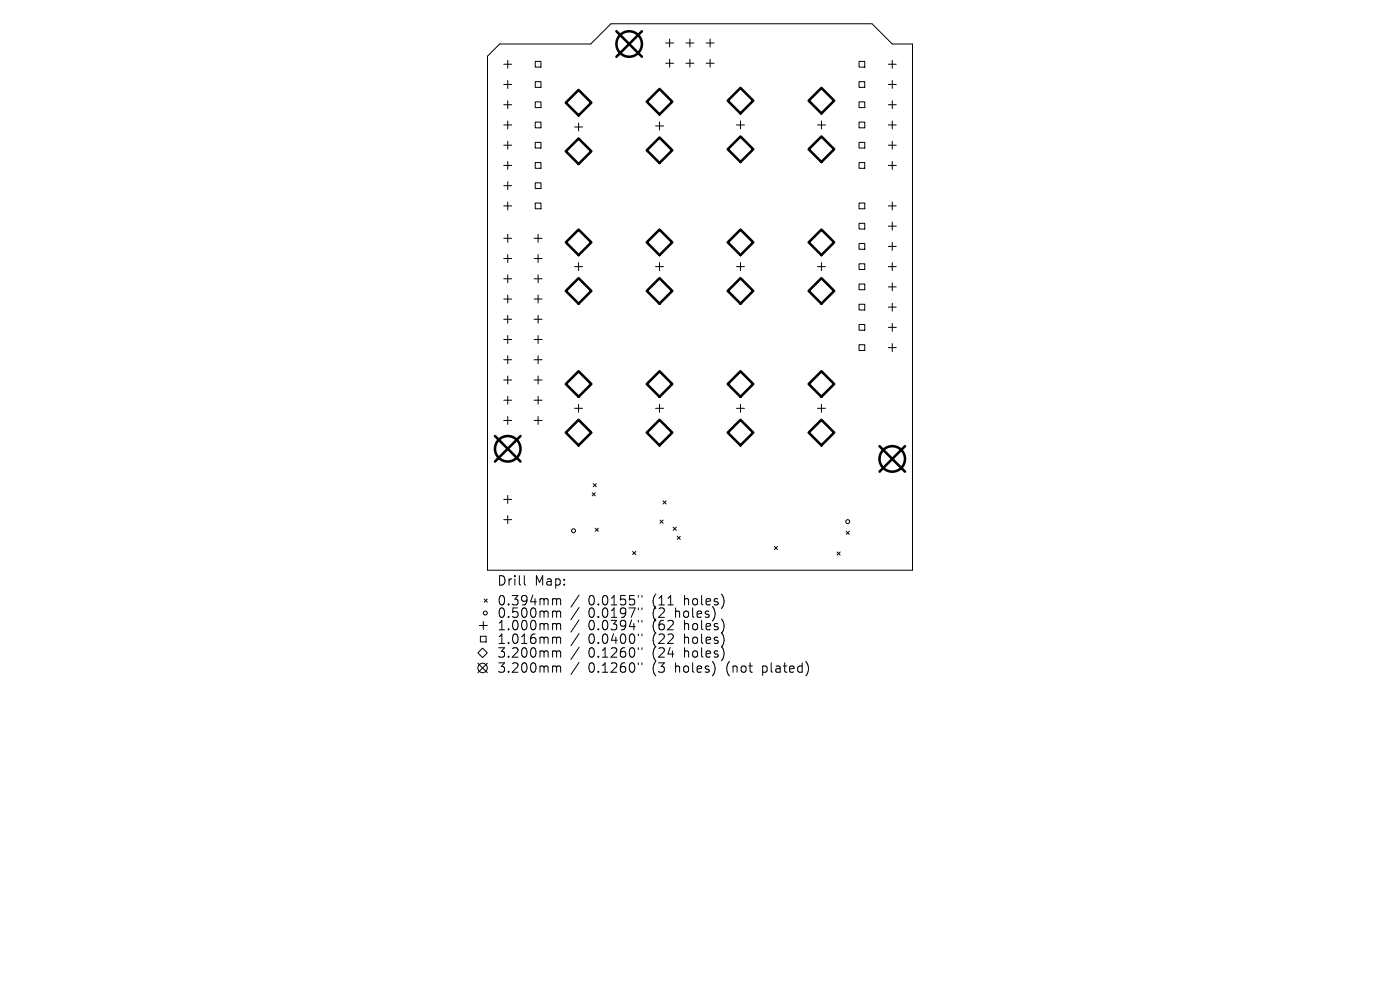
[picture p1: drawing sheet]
<svg xmlns="http://www.w3.org/2000/svg" width="297mm" height="210mm" viewBox="0 0 297 210" stroke-linecap="round" stroke-linejoin="round" font-family="sans-serif">
<defs><g id="words">
<g font-size="2.8">
<text x="105.4" y="124.5">Drill</text>
<text x="113.4" y="124.5">Map:</text>
<text x="105.4" y="128.7">0.394mm</text>
<text x="105.4" y="131.3">0.500mm</text>
<text x="124.8" y="128.7">0.0155&quot;</text>
<text x="124.8" y="131.3">0.0197&quot;</text>
<text x="138.6" y="128.7">(11</text>
<text x="138.6" y="131.3">(2</text>
<text x="143.5" y="131.3">holes)</text>
<text x="145.4" y="128.7">holes)</text>
<text x="105.4" y="134">1.000mm</text>
<text x="105.4" y="136.9">1.016mm</text>
<text x="124.8" y="134">0.0394&quot;</text>
<text x="124.8" y="136.9">0.0400&quot;</text>
<text x="138.6" y="134">(62</text>
<text x="138.6" y="136.9">(22</text>
<text x="145.4" y="134">holes)</text>
<text x="145.4" y="136.9">holes)</text>
<text x="105.4" y="139.8">3.200mm</text>
<text x="105.4" y="143">3.200mm</text>
<text x="124.8" y="139.8">0.1260&quot;</text>
<text x="124.8" y="143">0.1260&quot;</text>
<text x="138.6" y="139.8">(24</text>
<text x="138.6" y="143">(3</text>
<text x="143.5" y="143">holes)</text>
<text x="145.4" y="139.8">holes)</text>
<text x="154.6" y="143">(not</text>
<text x="162.4" y="143">plated)</text>
</g>
</g></defs>
<g fill="none" stroke="#000" stroke-width=".21">
<path d="M106 9.3h19.3l4.3-4.3h55.4l4.3 4.3h4.3v111.7h-90.2v-109.1zM106.9 13.6h1.7M106.9 17.9h1.7M107.7 12.8v1.7M107.7 17.1v1.7M113.5 13h1.3v1.2h-1.3zM113.5 17.3h1.3v1.2h-1.3zM141.2 9.1h1.7M141.2 13.4h1.7M142.1 8.3v1.7M142.1 12.6v1.7M145.5 9.1h1.7"/>
<path d="M145.5 13.4h1.7M146.4 8.3v1.7M146.4 12.6v1.7M149.8 9.1h1.7M149.8 13.4h1.7M150.6 8.3v1.7M150.6 12.6v1.7M182.2 13h1.3v1.2h-1.3zM182.2 17.3h1.3v1.2h-1.3zM188.4 13.6h1.7M188.4 17.9h1.7M189.3 12.8v1.7"/>
<path d="M189.3 17.1v1.7M106.9 22.2h1.7M106.9 26.5h1.7M106.9 30.8h1.7M106.9 35.1h1.7M106.9 39.4h1.7M107.7 21.4v1.7M107.7 25.7v1.7M107.7 30v1.6M107.7 34.3v1.6M107.7 38.5v1.7M113.5 21.6h1.3v1.2h-1.3z"/>
<path d="M113.5 25.9h1.3v1.2h-1.3zM113.5 30.2h1.3v1.2h-1.3zM113.5 34.5h1.3v1.2h-1.3zM113.5 38.8h1.3v1.2h-1.3zM121.9 26.9h1.7M122.7 26.1v1.7M139.1 26.7h1.7M139.9 25.9v1.7M156.2 26.5h1.7M157.1 25.7v1.7M173.4 26.5h1.7M174.3 25.7v1.7"/>
<path d="M182.2 21.6h1.3v1.2h-1.3zM182.2 25.9h1.3v1.2h-1.3zM182.2 30.2h1.3v1.2h-1.3zM182.2 34.5h1.3v1.2h-1.3zM188.4 22.2h1.7M188.4 26.5h1.7M188.4 30.8h1.7M188.4 35.1h1.7M189.3 21.4v1.7M189.3 25.7v1.7M189.3 30v1.6M189.3 34.3v1.6"/>
<path d="M106.9 43.7h1.7M106.9 50.6h1.7M106.9 54.8h1.7M106.9 59.1h1.7M107.7 42.8v1.7M107.7 49.7v1.7M107.7 54v1.7M107.7 58.3v1.7M113.3 50.6h1.7M113.3 54.8h1.7M113.3 59.1h1.7M113.5 43.1h1.3v1.2h-1.3z"/>
<path d="M114.2 49.7v1.7M114.2 54v1.7M114.2 58.3v1.7M121.9 56.6h1.7M122.7 55.7v1.7M139.1 56.6h1.7M139.9 55.7v1.7M156.2 56.6h1.7M157.1 55.7v1.7M173.4 56.6h1.7M174.3 55.7v1.7M182.2 43.1h1.3v1.2h-1.3z"/>
<path d="M182.2 47.4h1.3v1.2h-1.3zM182.2 51.7h1.3v1.2h-1.3zM182.2 56h1.3v1.2h-1.3zM188.4 43.7h1.7M188.4 56.6h1.7M188.4 48h1.7M188.4 52.3h1.7M189.3 42.8v1.7M189.3 47.1v1.7M189.3 51.4v1.7M189.3 55.7v1.7M106.9 63.4h1.7"/>
<path d="M106.9 67.7h1.7M106.9 72h1.7M106.9 76.3h1.7M107.7 62.6v1.7M107.7 66.9v1.7M107.7 71.2v1.7M107.7 75.5v1.7M107.7 79.8v1.6M113.3 63.4h1.7M113.3 67.7h1.7M113.3 72h1.7M113.3 76.3h1.7"/>
<path d="M114.2 62.6v1.7M114.2 66.9v1.7M114.2 71.2v1.7M114.2 75.5v1.7M114.2 79.8v1.6M182.2 60.2h1.3v1.3h-1.3zM182.2 64.5h1.3v1.3h-1.3zM182.2 68.8h1.3v1.2h-1.3zM182.2 73.1h1.3v1.2h-1.3zM188.4 60.9h1.7M188.4 65.1h1.7M188.4 69.4h1.7"/>
<path d="M188.4 73.7h1.7M189.3 60v1.7M189.3 64.3v1.7M189.3 68.6v1.7M189.3 72.9v1.7M106.9 80.6h1.7M106.9 84.9h1.7M106.9 89.2h1.7M107.7 84.1v1.6M107.7 88.3v1.7M113.3 80.6h1.7M113.3 84.9h1.7"/>
<path d="M113.3 89.2h1.7M114.2 84.1v1.6M114.2 88.3v1.7M121.9 86.6h1.7M122.7 85.8v1.7M139.1 86.6h1.7M139.9 85.8v1.7M156.2 86.6h1.7M157.1 85.8v1.7M173.4 86.6h1.7M174.3 85.8v1.7M106.9 105.9h1.7"/>
<path d="M106.9 110.2h1.7M107.7 105.1v1.7M107.7 109.4v1.7M125.6 104.5l.7 .7M125.8 102.6l.7 .7M126.3 112l.6 .7M126.3 104.5l-.7 .7M126.5 102.6l-.7 .7M126.9 112l-.6 .7M134.2 117l.7 .6M134.9 117l-.7 .6M140 110.3l.7 .7"/>
<path d="M140.7 106.2l.6 .7M140.7 110.3l-.7 .7M141.3 106.2l-.6 .7M142.8 111.8l.7 .7M143.5 111.8l-.7 .7M143.7 113.8l.6 .6M144.3 113.8l-.6 .6M164.3 115.9l.6 .7M164.9 115.9l-.6 .7M177.6 117.1l.6 .7M178.2 117.1l-.6 .7M179.5 112.7l.7 .7"/>
<path d="M180.2 112.7l-.7 .7M101.7 132.7h1.7M101.9 135h1.2v1.2h-1.2zM102.4 137.5l1 1-1 1-1-1zM102.5 131.8v1.7M102.7 127.1l.7 .6M103.4 127.1l-.7 .6M111.2 122.1v1.7l.3 .3M117.5 127l.5 .1 .1 .2M117.5 129.6l.5 .1 .1 .2M117.5 132.3h.3l.3 .3M117.5 135.2l.5 .1 .1 .1"/>
<path d="M117.5 138.1l.5 .1 .1 .2M118.1 127.3l.3-.3 .4 .1 .1 1.2M118.1 127.3v1M118.1 129.9v1.1M118.1 132.6v1M118.1 135.4v1.1M118.1 138.4v1M118.1 129.9l.3-.3 .4 .1 .1 1.3M118.1 132.6l.3-.3 .4 .1 .1 1.2M118.1 135.4l.3-.2 .4 .1 .1 1.2M118.1 138.4l.3-.3 .4 .1 .1 1.2M122.8 126.2l-1.7 2.6"/>
<path d="M122.8 128.9l-1.7 2.5M122.8 131.5l-1.7 2.6M122.8 134.4l-1.7 2.6M122.8 137.3l-1.7 2.6M135.4 126.3v.4M135.4 129v.3M135.4 131.6v.4M135.4 134.5v.4M135.4 137.4v.4M136.2 126.3v.4M136.2 129v.3M136.2 131.6v.4"/>
<path d="M136.2 134.5v.4M136.2 137.4v.4M101.4 140.7l2 2M103.4 140.7l-2 2M117.5 141.3h.3l.3 .3M118.1 141.6v1M118.1 141.6l.3-.3 .4 .1 .1 1.2M122.8 140.5l-1.7 2.6M135.4 140.6v.4M136.2 140.6v.4"/>
<circle cx="121.7" cy="112.6" r=".42"/>
<circle cx="179.8" cy="110.7" r=".42"/>
<circle cx="103" cy="130" r=".42"/>
<circle cx="102.4" cy="141.7" r="1"/>
</g>
<g fill="none" stroke="#000" stroke-width=".54">
<path d="M130.8 6.6l5.4 5.4M136.2 6.6l-5.4 5.4M139.9 18.9l2.7 2.7-2.7 2.7-2.7-2.7zM120 21.8l2.7-2.7 2.7 2.7-2.7 2.7zM120 32.1l2.7-2.7 2.7 2.7-2.7 2.7zM137.2 31.9l2.7-2.7 2.7 2.7-2.7 2.7zM154.4 21.4l2.7-2.7 2.7 2.7-2.7 2.7zM154.4 31.7l2.7-2.7 2.7 2.7-2.7 2.7zM171.6 21.4l2.7-2.7 2.7 2.7-2.7 2.7zM171.6 31.7l2.7-2.7 2.7 2.7-2.7 2.7zM120 51.4l2.7-2.7 2.7 2.7-2.7 2.7zM137.2 51.4l2.7-2.7 2.7 2.7-2.7 2.7z"/>
<path d="M139.9 59l2.7 2.7-2.7 2.7-2.7-2.7zM154.4 51.4l2.7-2.7 2.7 2.7-2.7 2.7zM171.6 51.4l2.7-2.7 2.7 2.7-2.7 2.7zM120 61.7l2.7-2.7 2.7 2.7-2.7 2.7zM154.4 61.7l2.7-2.7 2.7 2.7-2.7 2.7zM171.6 61.7l2.7-2.7 2.7 2.7-2.7 2.7zM105 92.5l5.4 5.4M110.4 92.5l-5.4 5.4M120 81.5l2.7-2.7 2.7 2.7-2.7 2.7zM120 91.8l2.7-2.7 2.7 2.7-2.7 2.7zM137.2 81.5l2.7-2.7 2.7 2.7-2.7 2.7zM137.2 91.8l2.7-2.7 2.7 2.7-2.7 2.7z"/>
<path d="M154.4 81.5l2.7-2.7 2.7 2.7-2.7 2.7zM154.4 91.8l2.7-2.7 2.7 2.7-2.7 2.7zM171.6 81.5l2.7-2.7 2.7 2.7-2.7 2.7zM171.6 91.8l2.7-2.7 2.7 2.7-2.7 2.7zM186.6 94.6l5.4 5.5M192 94.6l-5.4 5.5"/>
<circle cx="133.5" cy="9.3" r="2.7"/>
<circle cx="107.7" cy="95.2" r="2.7"/>
<circle cx="189.3" cy="97.3" r="2.7"/>
</g>
<use href="#words"/>
</svg>
